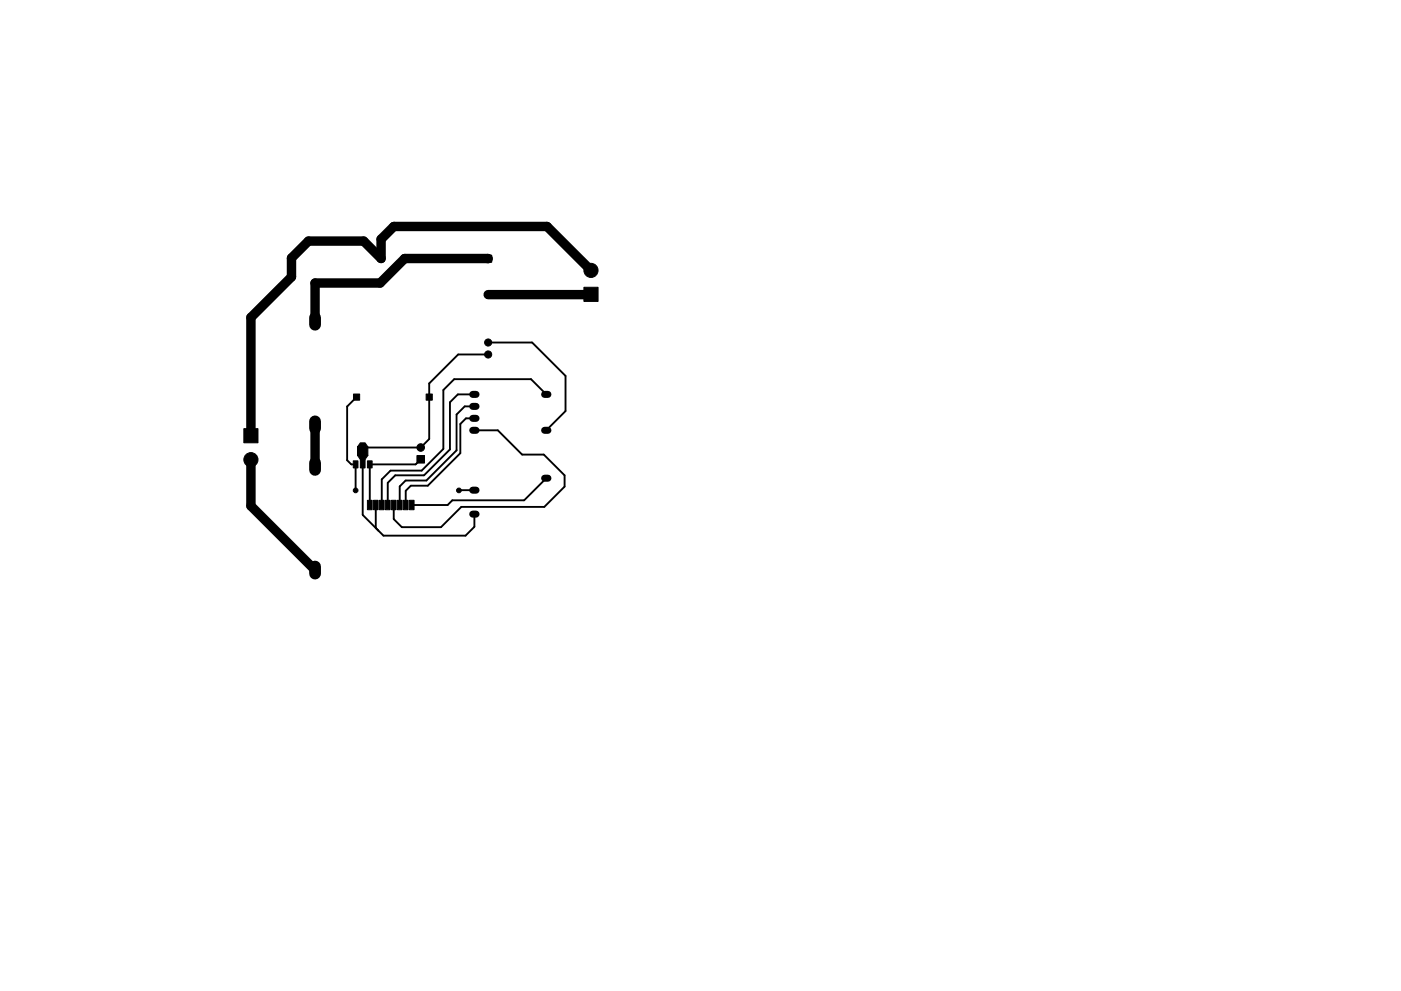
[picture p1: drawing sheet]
<svg xmlns="http://www.w3.org/2000/svg" width="297mm" height="210mm" viewBox="0 0 297 210" stroke-linecap="round" stroke-linejoin="round" font-family="sans-serif">
<g fill="#000" stroke="#000" stroke-width=".21">
<path d="M80.1 54.2h1.4v1.3h-1.4zM85.1 54.2h1.4v1.3h-1.4zM102.7 54.1h1.6v1.5h-1.6zM123.8 60.9h3v3h-3zM51.7 90.9h3v3h-3zM74.9 83.6h1.4v1.3h-1.4zM74.9 97.8h1v1.5h-1zM75.8 96.6h2.2l-.7 1h-.8zM76.4 94h1l.6 .8h-2.2zM76.4 97.5h1v1.8h-1zM75.8 94.8h2.2v1.8h-2.2zM77.9 97.8h1v1.5h-1z"/>
<path d="M88.4 96.6h1.6v1.6h-1.6zM90.3 83.6h1.4v1.3h-1.4zM77.9 106.1h1v2h-1zM79.2 106.1h1v2h-1zM80.4 106.1h1v2h-1zM81.7 106.1h1v2h-1zM83 106.1h1v2h-1zM84.3 106.1h1v2h-1zM85.5 106.1h1v2h-1zM86.8 106.1h1v2h-1z"/>
<circle cx="61.8" cy="58.7" r=".8"/>
<circle cx="125.3" cy="57.4" r="1.5"/>
<circle cx="66.8" cy="60" r=".8"/>
<circle cx="103.5" cy="72.7" r=".75"/>
<circle cx="103.5" cy="75.2" r=".75"/>
<circle cx="103.5" cy="62.5" r=".75"/>
<circle cx="53.2" cy="97.5" r="1.5"/>
<circle cx="89.2" cy="94.9" r=".8"/>
<circle cx="75.4" cy="104" r=".5"/>
<circle cx="97.3" cy="104" r=".5"/>
</g>
<path d="M66.8 67.4v1.5M66.8 89.4v1.5M66.8 98.2v1.5M66.8 120.2v1.5" fill="none" stroke="#000" stroke-width="2.5"/>
<path d="M100.2 91.3h.7M100.2 83.7h.7M100.2 86.2h.7M100.2 88.8h.7M115.5 91.3h.7M115.5 83.7h.7M100.2 104h.7M100.2 109.1h.7M115.5 101.5h.7" fill="none" stroke="#000" stroke-width="1.5"/>
<g fill="none" stroke="#000" stroke-width=".4">
<path d="M103.5 75.2h-6.4l-6.1 6.1v11.8l-1.8 1.8h-11.5l-.8 .8M103.5 72.7h9.3l7.1 7v7.5l-4.1 4.1M75.6 84.2l-2 2v11.4l.9 .9h.9v5.5M76.9 94.4v14.8l4.4 4.4h17.4l1.9-1.8v-2.7M89.2 97.4l-1.1 1.1h-9.7v8.6M100.6 83.7h-3.5l-1.7 1.6v10l-5.5 5.5h-6.1l-1.6 1.6v4.7M100.6 86.2h-2.1l-1.7 1.7v7.6l-6.4 6.4h-4.4l-1.3 1.3v3.9M100.6 88.8h-1.8l-1.2 1.1v6.2l-6.9 6.9h-3.6l-1.1 1.1v3M100.6 91.3h4.9l5.2 5.1h4.6l4.4 4.4v2.4l-4.3 4.3h-17.6l-4.3 4.3h-8.3l-1.7-1.7v-3M115.8 83.7l-3.2-3.3h-16.3l-2.3 2.3v12.5l-4.6 4.6h-6.6l-1.9 1.9v5.4M79.7 107.1v4.9M100.6 104h-3.3"/>
<path d="M115.8 101.5l-4.7 4.6h-15.2l-1 1h-7.6"/>
</g>
<path d="M103.5 54.9l-17.7-.1-5.2 5.2h-13.8v8.1M125.3 57.4l-9.3-9.4h-32.5l-2.7 2.7v4.1l-3.7-3.7h-11.7l-3.6 3.6v4l-8.6 8.6v25.1M125.3 62.4l-21.8 .1M53.2 97.5v9.8l13.6 13.6M66.8 90.1v8.8" fill="none" stroke="#000" stroke-width="2"/>
</svg>
